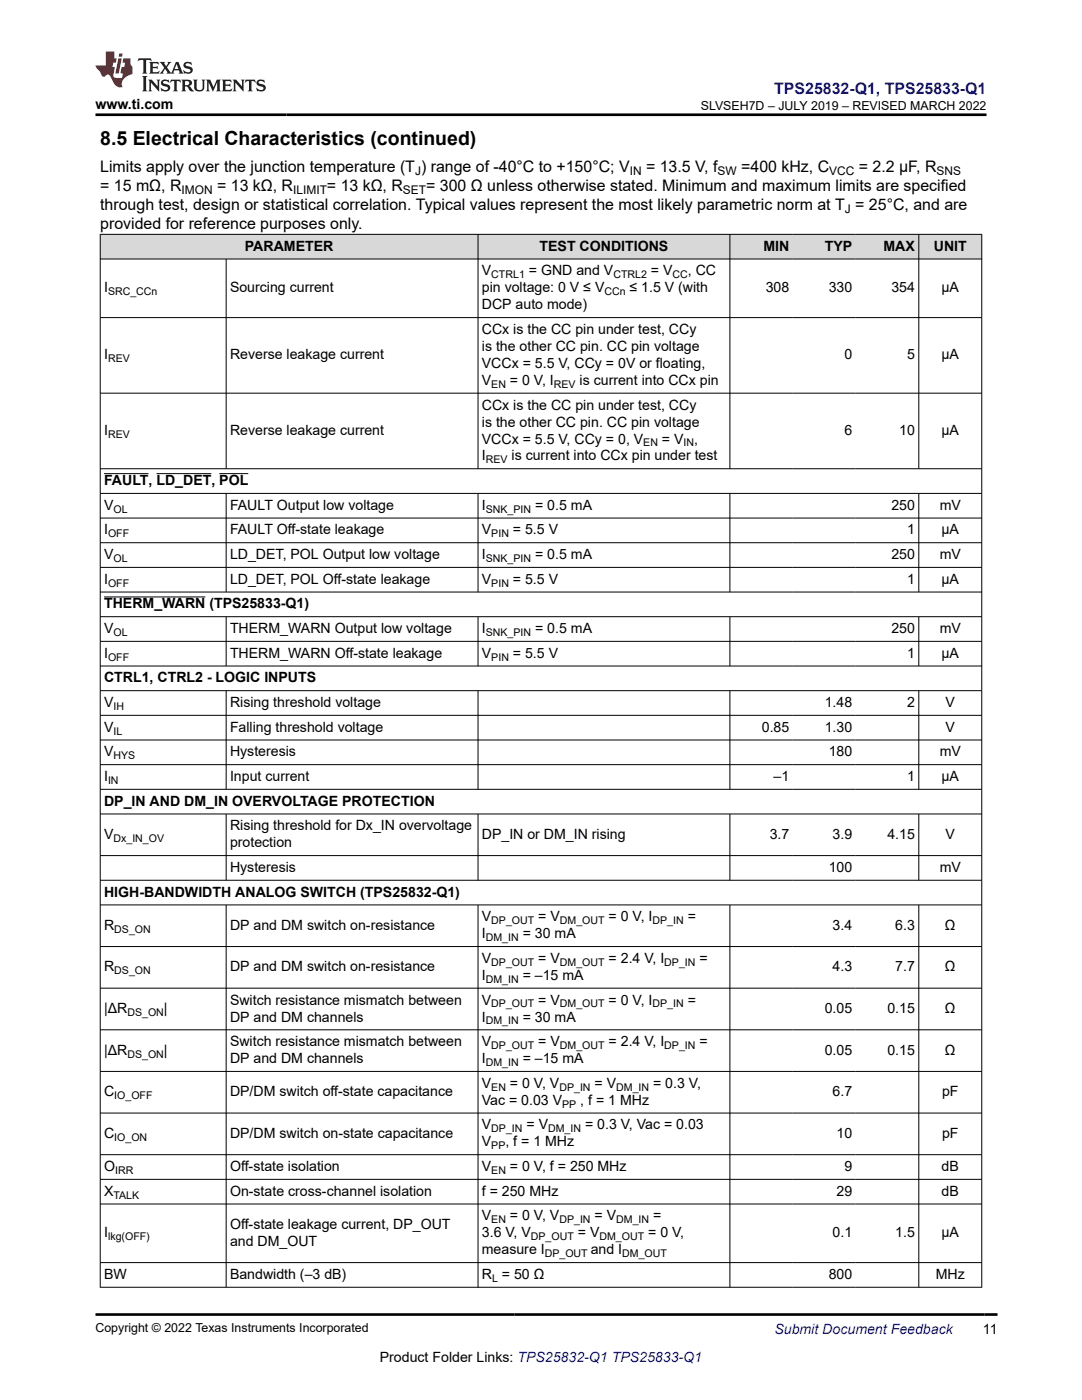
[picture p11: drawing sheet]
<svg xmlns="http://www.w3.org/2000/svg" width="216mm" height="279mm" viewBox="0 0 216 279" stroke-linecap="round" stroke-linejoin="round" font-family="sans-serif">
<defs><g id="words">
<text font-size="3.9" x="20" y="28.8">8.5 Electrical Characteristics (continued)</text>
<text font-size="3.2" fill="#00f" x="154.5" y="18.7">TPS25832-Q1, TPS25833-Q1</text>
<g font-size="3.2">
<text x="20" y="34.3">Limits apply over the junction temperature (T ) range of -40°C to +150°C; V</text>
<text x="128.9" y="34.3">= 13.5 V, f</text>
<text x="147.9" y="34.3">=400 kHz, C</text>
<text x="171.4" y="34.3">= 2.2 µF, R</text>
<text x="20" y="38.1">= 15 mΩ, R</text>
<text x="20" y="41.9">through test, design or statistical correlation. Typical values represent the most likely parametric norm at T = 25°C, and are</text>
<text x="43.3" y="38.1">= 13 kΩ, R</text>
<text x="65.2" y="38.1">= 13 kΩ, R</text>
<text x="85" y="38.1">= 300 Ω unless otherwise stated. Minimum and maximum limits are specified</text>
<text x="20" y="45.7">provided for reference purposes only.</text>
</g>
<g font-size="2.8">
<text x="19" y="21.8">www.ti.com</text>
<text x="48.9" y="50">PARAMETER</text>
<text x="107.7" y="50">TEST CONDITIONS</text>
<text x="152.3" y="50">MIN</text>
<text x="164.6" y="50">TYP</text>
<text x="176.3" y="50">MAX</text>
<text x="186.3" y="50">UNIT</text>
<text x="20.8" y="58.4">I</text>
<text x="45.9" y="58.4">Sourcing current</text>
<text x="96.2" y="58.4">pin voltage: 0 V ≤ V</text>
<text x="96.2" y="55">V</text>
<text x="105.5" y="55">= GND and V</text>
<text x="125.6" y="58.4">≤ 1.5 V (with</text>
<text x="129.9" y="55">= V</text>
<text x="137.2" y="55">, CC</text>
<text x="152.8" y="58.4">308</text>
<text x="165.4" y="58.4">330</text>
<text x="177.9" y="58.4">354</text>
<text x="187.9" y="58.4">µA</text>
<text x="96.2" y="61.7">DCP auto mode)</text>
<text x="20.8" y="71.7">I</text>
<text x="45.9" y="71.7">Reverse leakage current</text>
<text x="96.2" y="66.7">CCx is the CC pin under test, CCy</text>
<text x="96.2" y="70">is the other CC pin. CC pin voltage</text>
<text x="168.5" y="71.7">0</text>
<text x="181" y="71.7">5</text>
<text x="187.9" y="71.7">µA</text>
<text x="96.2" y="73.4">VCCx = 5.5 V, CCy = 0V or floating,</text>
<text x="96.2" y="76.8">V</text>
<text x="101.8" y="76.8">= 0 V, I</text>
<text x="115.7" y="76.8">is current into CCx pin</text>
<text x="96.2" y="81.7">CCx is the CC pin under test, CCy</text>
<text x="20.8" y="86.8">I</text>
<text x="45.9" y="86.8">Reverse leakage current</text>
<text x="96.2" y="85.1">is the other CC pin. CC pin voltage</text>
<text x="96.2" y="88.5">VCCx = 5.5 V, CCy = 0, V</text>
<text x="132.1" y="88.5">= V</text>
<text x="138.5" y="88.5">,</text>
<text x="168.5" y="86.8">6</text>
<text x="179.4" y="86.8">10</text>
<text x="187.9" y="86.8">µA</text>
<text x="96.2" y="91.9">I</text>
<text x="102.1" y="91.9">is current into CCx pin under test</text>
<text x="20.8" y="96.8">FAULT, LD_DET, POL</text>
<text x="20.8" y="101.7">V</text>
<text x="45.9" y="101.7">FAULT Output low voltage</text>
<text x="96.2" y="101.7">I</text>
<text x="106.8" y="101.7">= 0.5 mA</text>
<text x="177.9" y="101.7">250</text>
<text x="187.5" y="101.7">mV</text>
<text x="20.8" y="106.7">I</text>
<text x="45.9" y="106.7">FAULT Off-state leakage</text>
<text x="96.2" y="106.7">V</text>
<text x="102.3" y="106.7">= 5.5 V</text>
<text x="181" y="106.7">1</text>
<text x="187.9" y="106.7">µA</text>
<text x="20.8" y="111.6">V</text>
<text x="45.9" y="111.6">LD_DET, POL Output low voltage</text>
<text x="96.2" y="111.6">I</text>
<text x="106.8" y="111.6">= 0.5 mA</text>
<text x="177.9" y="111.6">250</text>
<text x="187.5" y="111.6">mV</text>
<text x="20.8" y="116.5">I</text>
<text x="45.9" y="116.5">LD_DET, POL Off-state leakage</text>
<text x="96.2" y="116.5">V</text>
<text x="102.3" y="116.5">= 5.5 V</text>
<text x="181" y="116.5">1</text>
<text x="187.9" y="116.5">µA</text>
<text x="20.8" y="121.4">THERM_WARN (TPS25833-Q1)</text>
<text x="20.8" y="126.3">V</text>
<text x="20.8" y="131.3">I</text>
<text x="45.9" y="126.3">THERM_WARN Output low voltage</text>
<text x="45.9" y="131.3">THERM_WARN Off-state leakage</text>
<text x="96.2" y="126.3">I</text>
<text x="96.2" y="131.3">V</text>
<text x="102.3" y="131.3">= 5.5 V</text>
<text x="106.8" y="126.3">= 0.5 mA</text>
<text x="177.9" y="126.3">250</text>
<text x="181" y="131.3">1</text>
<text x="187.5" y="126.3">mV</text>
<text x="187.9" y="131.3">µA</text>
<text x="20.8" y="136.2">CTRL1, CTRL2 - LOGIC INPUTS</text>
<text x="20.8" y="141.1">V</text>
<text x="45.9" y="141.1">Rising threshold voltage</text>
<text x="164.6" y="141.1">1.48</text>
<text x="181" y="141.1">2</text>
<text x="188.7" y="141.1">V</text>
<text x="20.8" y="146">V</text>
<text x="45.9" y="146">Falling threshold voltage</text>
<text x="152" y="146">0.85</text>
<text x="164.6" y="146">1.30</text>
<text x="188.7" y="146">V</text>
<text x="20.8" y="151">V</text>
<text x="20.8" y="155.9">I</text>
<text x="45.9" y="151">Hysteresis</text>
<text x="45.9" y="155.9">Input current</text>
<text x="154.4" y="155.9">–1</text>
<text x="165.4" y="151">180</text>
<text x="181" y="155.9">1</text>
<text x="187.5" y="151">mV</text>
<text x="187.9" y="155.9">µA</text>
<text x="20.8" y="160.8">DP_IN AND DM_IN OVERVOLTAGE PROTECTION</text>
<text x="20.8" y="167.4">V</text>
<text x="45.9" y="165.7">Rising threshold for Dx_IN overvoltage</text>
<text x="96.2" y="167.4">DP_IN or DM_IN rising</text>
<text x="153.6" y="167.4">3.7</text>
<text x="166.1" y="167.4">3.9</text>
<text x="177.1" y="167.4">4.15</text>
<text x="188.7" y="167.4">V</text>
<text x="45.9" y="169.1">protection</text>
<text x="20.8" y="178.9">HIGH-BANDWIDTH ANALOG SWITCH (TPS25832-Q1)</text>
<text x="45.9" y="174">Hysteresis</text>
<text x="165.4" y="174">100</text>
<text x="187.5" y="174">mV</text>
<text x="20.8" y="185.6">R</text>
<text x="45.9" y="185.6">DP and DM switch on-resistance</text>
<text x="96.2" y="183.9">V</text>
<text x="107.4" y="183.9">= V</text>
<text x="121.4" y="183.9">= 0 V, I</text>
<text x="137.2" y="183.9">=</text>
<text x="166.1" y="185.6">3.4</text>
<text x="178.6" y="185.6">6.3</text>
<text x="188.6" y="185.6">Ω</text>
<text x="96.2" y="187.3">I</text>
<text x="104.3" y="187.3">= 30 mA</text>
<text x="20.8" y="193.9">R</text>
<text x="45.9" y="193.9">DP and DM switch on-resistance</text>
<text x="96.2" y="195.6">I</text>
<text x="96.2" y="192.2">V</text>
<text x="104.3" y="195.6">= –15 mA</text>
<text x="107.4" y="192.2">= V</text>
<text x="121.4" y="192.2">= 2.4 V, I</text>
<text x="139.6" y="192.2">=</text>
<text x="166.1" y="193.9">4.3</text>
<text x="178.6" y="193.9">7.7</text>
<text x="188.6" y="193.9">Ω</text>
<text x="20.8" y="202.2">|ΔR</text>
<text x="32.7" y="202.2">|</text>
<text x="45.9" y="200.5">Switch resistance mismatch between</text>
<text x="45.9" y="203.9">DP and DM channels</text>
<text x="96.2" y="203.9">I</text>
<text x="96.2" y="200.5">V</text>
<text x="104.3" y="203.9">= 30 mA</text>
<text x="107.4" y="200.5">= V</text>
<text x="121.4" y="200.5">= 0 V, I</text>
<text x="137.2" y="200.5">=</text>
<text x="164.6" y="202.2">0.05</text>
<text x="177.1" y="202.2">0.15</text>
<text x="188.6" y="202.2">Ω</text>
<text x="45.9" y="208.8">Switch resistance mismatch between</text>
<text x="96.2" y="208.8">V</text>
<text x="107.4" y="208.8">= V</text>
<text x="121.4" y="208.8">= 2.4 V, I</text>
<text x="139.6" y="208.8">=</text>
<text x="20.8" y="210.5">|ΔR</text>
<text x="32.7" y="210.5">|</text>
<text x="45.9" y="212.2">DP and DM channels</text>
<text x="96.2" y="212.2">I</text>
<text x="104.3" y="212.2">= –15 mA</text>
<text x="164.6" y="210.5">0.05</text>
<text x="177.1" y="210.5">0.15</text>
<text x="188.6" y="210.5">Ω</text>
<text x="20.8" y="218.8">C</text>
<text x="45.9" y="218.8">DP/DM switch off-state capacitance</text>
<text x="96.2" y="217.1">V</text>
<text x="96.2" y="220.5">Vac = 0.03 V</text>
<text x="101.8" y="217.1">= 0 V, V</text>
<text x="115.8" y="220.5">, f = 1 MHz</text>
<text x="118.6" y="217.1">= V</text>
<text x="130.3" y="217.1">= 0.3 V,</text>
<text x="166.1" y="218.8">6.7</text>
<text x="188" y="218.8">pF</text>
<text x="20.8" y="227.1">C</text>
<text x="45.9" y="227.1">DP/DM switch on-state capacitance</text>
<text x="96.2" y="225.4">V</text>
<text x="105.1" y="225.4">= V</text>
<text x="116.7" y="225.4">= 0.3 V, Vac = 0.03</text>
<text x="166.9" y="227.1">10</text>
<text x="188" y="227.1">pF</text>
<text x="20.8" y="233.7">O</text>
<text x="45.9" y="233.7">Off-state isolation</text>
<text x="96.2" y="228.8">V</text>
<text x="96.2" y="233.7">V</text>
<text x="100.9" y="228.8">, f = 1 MHz</text>
<text x="101.8" y="233.7">= 0 V, f = 250 MHz</text>
<text x="168.5" y="233.7">9</text>
<text x="187.9" y="233.7">dB</text>
<text x="20.8" y="238.6">X</text>
<text x="45.9" y="238.6">On-state cross-channel isolation</text>
<text x="96.2" y="238.6">f = 250 MHz</text>
<text x="166.9" y="238.6">29</text>
<text x="187.9" y="238.6">dB</text>
<text x="45.9" y="245.3">Off-state leakage current, DP_OUT</text>
<text x="96.2" y="243.6">V</text>
<text x="101.8" y="243.6">= 0 V, V</text>
<text x="118.6" y="243.6">= V</text>
<text x="130.3" y="243.6">=</text>
<text x="20.8" y="246.9">I</text>
<text x="45.9" y="248.6">and DM_OUT</text>
<text x="96.2" y="250.3">measure I</text>
<text x="96.2" y="246.9">3.6 V, V</text>
<text x="115.3" y="246.9">= V</text>
<text x="117.9" y="250.3">and I</text>
<text x="129.3" y="246.9">= 0 V,</text>
<text x="166.1" y="246.9">0.1</text>
<text x="178.6" y="246.9">1.5</text>
<text x="187.9" y="246.9">µA</text>
<text x="20.8" y="255.3">BW</text>
<text x="45.9" y="255.3">Bandwidth (–3 dB)</text>
<text x="96.2" y="255.3">R = 50 Ω</text>
<text x="165.4" y="255.3">800</text>
<text x="186.7" y="255.3">MHz</text>
<text x="196.1" y="266.1">11</text>
<text x="75.8" y="271.7">Product Folder Links: TPS25832-Q1 TPS25833-Q1</text>
</g>
<text font-size="2.8" fill="#00f" x="154.5" y="266.2">Submit Document Feedback</text>
<g font-size="2.5">
<text x="139.8" y="21.9">SLVSEH7D – JULY 2019 – REVISED MARCH 2022</text>
<text x="19" y="265.9">Copyright © 2022 Texas Instruments Incorporated</text>
</g>
<g font-size="2.4">
<text x="82.8" y="34.9">J</text>
<text x="125.6" y="34.9">IN</text>
<text x="143.2" y="34.9">SW</text>
<text x="165.5" y="34.9">VCC</text>
<text x="186.9" y="34.9">SNS</text>
<text x="36.2" y="38.7">IMON</text>
<text x="58.5" y="38.7">ILIMIT</text>
<text x="80.4" y="38.7">SET</text>
<text x="168.6" y="42.5">J</text>
</g>
<g font-size="2.1">
<text x="21.6" y="58.9">SRC_CCn</text>
<text x="98" y="55.5">CTRL1</text>
<text x="120.6" y="58.9">CCn</text>
<text x="122.4" y="55.5">CTRL2</text>
<text x="134.2" y="55.5">CC</text>
<text x="21.6" y="72.3">REV</text>
<text x="98" y="77.4">EN</text>
<text x="110.5" y="77.4">REV</text>
<text x="21.6" y="87.4">REV</text>
<text x="128.4" y="89.1">EN</text>
<text x="136.4" y="89.1">IN</text>
<text x="96.9" y="92.5">REV</text>
<text x="21.6" y="107.2">OFF</text>
<text x="22.6" y="102.3">OL</text>
<text x="96.9" y="102.3">SNK_PIN</text>
<text x="98" y="107.2">PIN</text>
<text x="22.6" y="112.1">OL</text>
<text x="96.9" y="112.1">SNK_PIN</text>
<text x="21.6" y="117.1">OFF</text>
<text x="98" y="117.1">PIN</text>
<text x="21.6" y="131.8">OFF</text>
<text x="22.6" y="126.9">OL</text>
<text x="96.9" y="126.9">SNK_PIN</text>
<text x="98" y="131.8">PIN</text>
<text x="22.6" y="141.7">IH</text>
<text x="22.6" y="146.6">IL</text>
<text x="22.6" y="151.5">HYS</text>
<text x="21.6" y="156.4">IN</text>
<text x="22.6" y="168">Dx_IN_OV</text>
<text x="98" y="184.4">DP_OUT</text>
<text x="111.7" y="184.4">DM_OUT</text>
<text x="130.2" y="184.4">DP_IN</text>
<text x="22.8" y="186.1">DS_ON</text>
<text x="96.9" y="187.8">DM_IN</text>
<text x="22.8" y="194.4">DS_ON</text>
<text x="96.9" y="196.1">DM_IN</text>
<text x="98" y="192.7">DP_OUT</text>
<text x="111.7" y="192.7">DM_OUT</text>
<text x="132.6" y="192.7">DP_IN</text>
<text x="25.4" y="202.7">DS_ON</text>
<text x="98" y="201">DP_OUT</text>
<text x="111.7" y="201">DM_OUT</text>
<text x="130.2" y="201">DP_IN</text>
<text x="96.9" y="204.4">DM_IN</text>
<text x="98" y="209.4">DP_OUT</text>
<text x="111.7" y="209.4">DM_OUT</text>
<text x="132.6" y="209.4">DP_IN</text>
<text x="25.4" y="211.1">DS_ON</text>
<text x="96.9" y="212.7">DM_IN</text>
<text x="22.8" y="219.4">IO_OFF</text>
<text x="98" y="217.7">EN</text>
<text x="111.6" y="217.7">DP_IN</text>
<text x="112.2" y="221.1">PP</text>
<text x="123" y="217.7">DM_IN</text>
<text x="22.8" y="227.7">IO_ON</text>
<text x="98" y="226">DP_IN</text>
<text x="109.4" y="226">DM_IN</text>
<text x="98" y="229.4">PP</text>
<text x="22.6" y="239.2">TALK</text>
<text x="23" y="234.3">IRR</text>
<text x="98" y="234.3">EN</text>
<text x="98" y="244.1">EN</text>
<text x="111.6" y="244.1">DP_IN</text>
<text x="123" y="244.1">DM_IN</text>
<text x="21.6" y="247.5">lkg(OFF)</text>
<text x="105.9" y="247.5">DP_OUT</text>
<text x="108.7" y="250.9">DP_OUT</text>
<text x="119.6" y="247.5">DM_OUT</text>
<text x="124.2" y="250.9">DM_OUT</text>
<text x="98.2" y="255.8">L</text>
</g>
</g></defs>
<g fill="#d8d8d8">
<path d="M20 46.8h175.9v4.9h-175.9z" fill-rule="evenodd"/>
<path d="M20.1 46.8h75.2v4.8h-75.2z" fill-rule="evenodd"/>
<path d="M95.4 46.8h50.2v4.8h-50.2z" fill-rule="evenodd"/>
<path d="M145.7 46.8h12.5v4.8h-12.5z" fill-rule="evenodd"/>
<path d="M158.2 46.8h12.6v4.8h-12.6z" fill-rule="evenodd"/>
<path d="M170.8 46.8h12.5v4.8h-12.5z" fill-rule="evenodd"/>
<path d="M183.4 46.8h12.4v4.8h-12.4z" fill-rule="evenodd"/>
</g>
<g fill="none" stroke="#000" stroke-width=".2">
<path d="M19.9 46.8h176.1M19.9 51.7h176.1M20 46.7v210.3M45.1 51.7v41.9M95.4 46.7v46.9M145.6 46.7v46.9M183.3 46.7v46.9M195.9 46.7v210.3M19.9 63.4h176.1M19.9 78.5h176.1M19.9 93.5h176.1M19.9 98.5h176.1"/>
<path d="M20.8 94.5h8.9M31.2 94.5h11M43.8 94.5h5.8M45.1 98.5v19.7M95.4 98.5v19.7M145.6 98.5v19.7M183.3 98.5v19.7M19.9 103.4h176.1M19.9 108.3h176.1M19.9 113.2h176.1M19.9 118.2h176.1M20.8 119.1h20.2"/>
<path d="M19.9 123.1h176.1M19.9 128h176.1M19.9 132.9h176.1M19.9 137.8h176.1M45.1 123.1v9.9M45.1 137.8v19.8M95.4 123.1v9.9M95.4 137.8v19.8M145.6 123.1v9.9M145.6 137.8v19.8M183.3 123.1v9.9M183.3 137.8v19.8"/>
<path d="M19.9 142.8h176.1M19.9 147.7h176.1M19.9 152.6h176.1M19.9 157.5h176.1M19.9 162.4h176.1M19.9 170.8h176.1M19.9 175.7h176.1M45.1 162.4v13.3M95.4 162.4v13.3M145.6 162.4v13.3M183.3 162.4v13.3M19.9 180.6h176.1"/>
<path d="M19.9 188.9h176.1M19.9 197.2h176.1M45.1 180.6v76.4M95.4 180.6v76.4M145.6 180.6v76.4M183.3 180.6v76.4M19.9 205.5h176.1M19.9 213.8h176.1M19.9 222.1h176.1M19.9 230.4h176.1M19.9 235.4h176.1M19.9 240.3h176.1"/>
<path d="M19.9 252h176.1M19.9 256.9h176.1"/>
</g>
<path d="M27.7 11.6l-.2 .6 .5-.2h.6v.1v2.2l-.2 .4h1l-.2-.4v-2.2v-.1h.5l.5 .2-.1-.6zM29.8 12.4l.2 .3v1.6l-.2 .4h1.9l.1-.6a1.08 1.08 0 0 1-1.3 .2v-.7h.6l.4 .2v-.7l-.4 .2h-.6v-.5l.2-.2a1 1 0 0 1 1 .3l-.1-.5zM31.8 12.4l1 1.1-1 1.2h.9l-.2-.2 .4-.8 .5 .8-.2 .2h1.6l-.2-.2 .1-.5h1l.1 .5-.1 .2h.9l-.2-.4-.8-1.9h-.5l-1 2.1-.8-1.1 .9-1h-.8l.2 .2-.5 .6-.3-.6 .1-.2zM35.2 12.8l.4 1h-.8zM36.8 12.5a.65 .65 0 0 0-.2 .7 .65 .65 0 0 0 .6 .5l.7 .1 .1 .3a.79 .79 0 0 1-.7 .4 .79 .79 0 0 1-.7-.5l.1 .7 .2-.1a.93 .93 0 0 0 1.1 0 .93 .93 0 0 0 .4-.9 1.46 1.46 0 0 0-1.2-.6l-.1-.3a1.09 1.09 0 0 1 1.2 .2l-.2-.6-.1 .1-.6-.2zM28.4 15.2l.2 .4v2.2l-.2 .4h1l-.2-.4v-2.2l.2-.4zM29.6 15.9l.2 .4v1.5l-.2 .4h.8l-.3-.4v-1.3l1.7 1.8v-2l.2-.4h-.8l.2 .2 .1 1.1-1.2-1.3zM32.3 16a.65 .65 0 0 0-.2 .8 .65 .65 0 0 0 .7 .4l.6 .2 .1 .2a.79 .79 0 0 1-.7 .4 .79 .79 0 0 1-.7-.5l.1 .7 .2-.1a.93 .93 0 0 0 1.1 .1 .93 .93 0 0 0 .4-1 1.46 1.46 0 0 0-1.2-.5l-.1-.4a1.09 1.09 0 0 1 1.2 .2l-.2-.6-.1 .1-.6-.1zM34.1 15.9l-.1 .6a.63 .63 0 0 1 .7-.3l.1 1.6-.3 .4h1l-.2-.4v-1.6a.66 .66 0 0 1 .8 .3l-.1-.6zM36.2 15.9l.2 .4v1.5l-.2 .4h.9l-.2-.2v-.7h.5l.1 .2a.79 .79 0 0 0 1.2 .6l-1-.9a.61 .61 0 0 0 .6-.6 .61 .61 0 0 0-.5-.7zM36.9 16.2h.2a.47 .47 0 0 1 .5 .1 .47 .47 0 0 1 .1 .5l-.2 .1-.6 .1zM38.5 15.9l.2 .2a2.27 2.27 0 0 0 .4 2 1.04 1.04 0 0 0 1.7-.7v-1.3l.2-.2h-.8l.2 .4v1.1a.6 .6 0 0 1-.6 .6 .6 .6 0 0 1-.6-.6v-1.1l.3-.4zM41.1 15.9l.2 .4v1.5l-.2 .4h.7l-.2-.4v-1.4l.9 1.9 .8-1.9v1.4l-.2 .4h1l-.3-.4v-1.5l.3-.4h-.8l-.7 1.5-.7-1.5zM44.3 15.9l.2 .4v1.5l-.2 .4h1.9l.1-.6a1.09 1.09 0 0 1-1.3 .2v-.7h.6l.4 .2v-.6l-.4 .2h-.6v-.6l.2-.1a1.01 1.01 0 0 1 1 .3l-.1-.6zM46.4 15.9l.3 .4v1.5l-.3 .4h.8l-.2-.4v-1.3l1.6 1.8v-2l.2-.4h-.7l.2 .2v1.1l-1.2-1.3zM49 15.9l-.1 .6a.63 .63 0 0 1 .8-.3v1.6l-.3 .4h1l-.2-.4v-1.6a.66 .66 0 0 1 .8 .3l-.1-.6zM51.4 16a.65 .65 0 0 0-.2 .8 .65 .65 0 0 0 .6 .4l.6 .2 .2 .2a.79 .79 0 0 1-.8 .4 .79 .79 0 0 1-.6-.5l.1 .7 .2-.1a.93 .93 0 0 0 1 .1 .93 .93 0 0 0 .5-1 1.46 1.46 0 0 0-1.3-.5l-.1-.4a1.09 1.09 0 0 1 1.3 .2l-.2-.6-.2 .1-.5-.1z" fill="#231f20"/>
<path d="M21.1 10.3v2.7h-2.1l.1 .4 .9 1a.95 .95 0 0 0 .9 .9 .59 .59 0 0 1 .6-.4 .59 .59 0 0 1 .5 .3l.4 .8a1.59 1.59 0 0 0 2.1 1.4 1.61 1.61 0 0 1 1-2.3l1-.3-.1-1.5a1.59 1.59 0 0 1-.4-1.7h-1.4l-.2 .9h.5l-.1 .9h-.5l-.2 .9v.3l.4 .1-.2 .9h-.6a.73 .73 0 0 1-1.1-.7l.3-1.5h-.5l.2-.9h.5l.2-.9h-.5v-1.3zM23.6 11.6l-.6 3.1h.7l.6-3.1zM23.8 10.7l-.1 .6h.7l.1-.6z" fill="#ed1c24"/>
<path d="M19 22.9h177.8M19.1 262.3h179.9" fill="none" stroke="#000" stroke-width=".53"/>
<use href="#words"/>
</svg>
